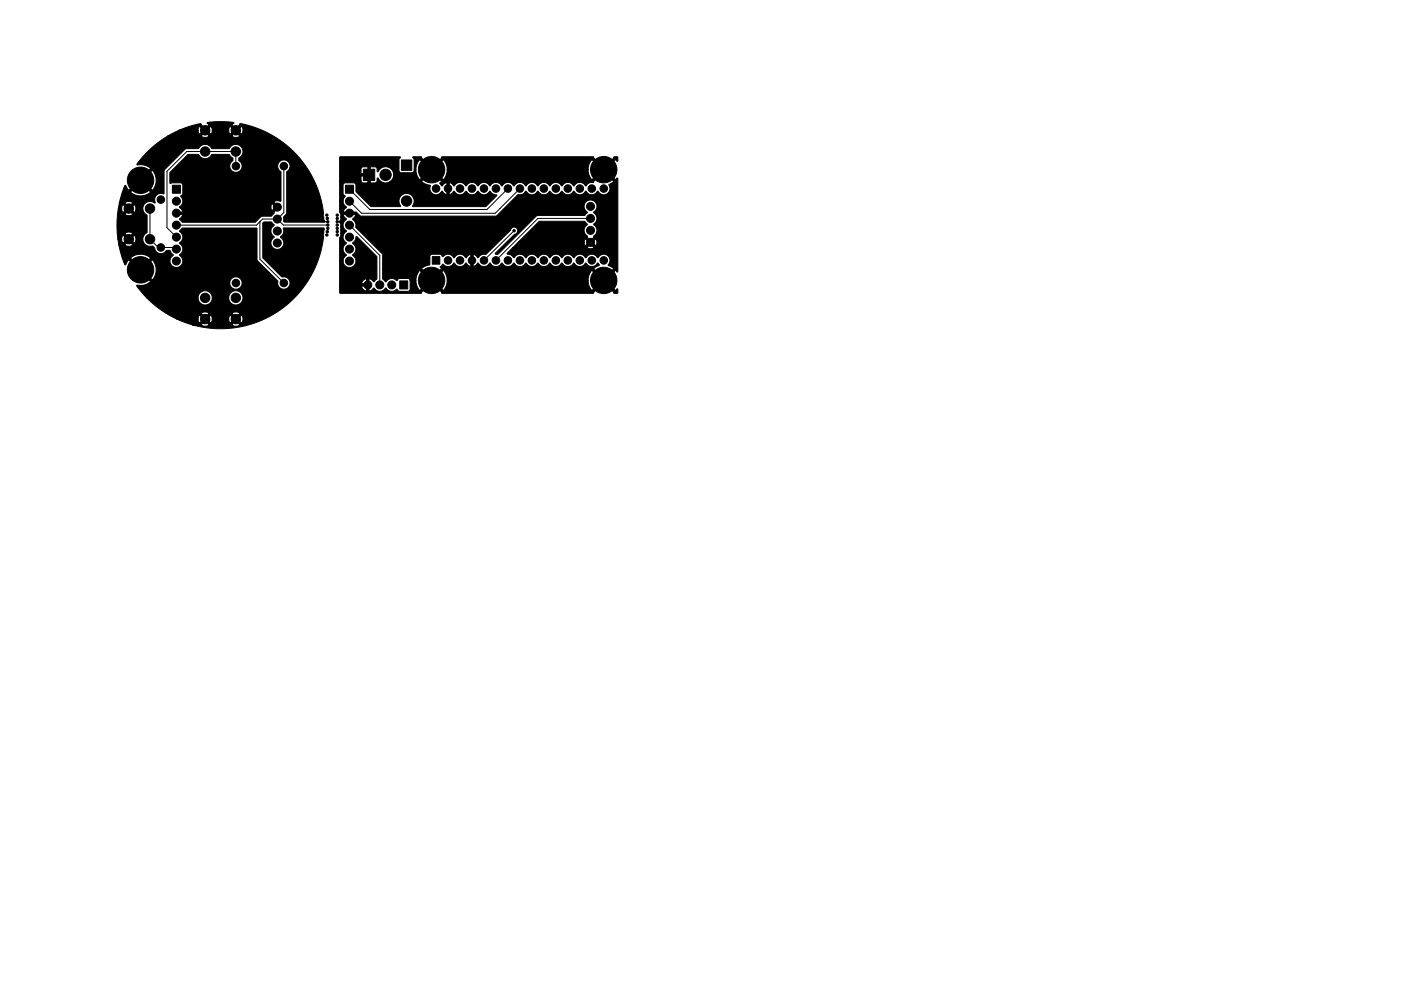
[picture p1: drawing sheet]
<svg xmlns="http://www.w3.org/2000/svg" width="297mm" height="210mm" viewBox="0 0 297 210" stroke-linecap="round" stroke-linejoin="round" font-family="sans-serif">
<g fill="#000" stroke="#000" stroke-width=".21">
<path d="M31.4 32l2.1-1.8 2.1-1.3h7a1.49 1.49 0 0 0 1.8 0h4.7a1.47 1.47 0 0 0 1.8 0l-.9-.9-.9 .9h-4.7l-.9-.9-.9 .9h-7l2.3-1.2h4.1l.3 .8 .8-.9h.8l.8 .9 .3-.8h3.5l.3 .8 .8-.9h.8l.8 .9a1.43 1.43 0 0 0 0-1.7l-.8 .8h-.8l-.8-.8-.3 .9h-3.5l-.3-.9-.8 .8h-.8l-.8-.8-.3 .9h-4.1l2.2-.9 2.4-.6 1 1.1 .9-.9-.5-.4 .7-.1 2.7-.1 2.2 .2 .1 .2-.5 .2 .9 .9 1-1.1a22.2 22.2 0 0 1 6.1 2.2l.2 .1a21.7 21.7 0 0 1 4.9 3.6l.1 .1a22 22 0 0 1 4.2 6l.8 1.6 .8 2.6 .5 2.9v1.2l.3 .6h-8.5l-.3-.2v-.9l.6-.6 .1-.3v-8.6a1.35 1.35 0 0 0 .4-2.1 1.35 1.35 0 0 0-2.1 0 1.35 1.35 0 0 0 .5 2.1v6.1l-.2 .1a1.35 1.35 0 0 0-1.4 .1l1.1 1.1-1.1 1.2 .1 .2-.6 .6h-2.1l-1.3 1.3h-15.4l-.7-.7 .6-.6 .1-.4h-1.4l-.2-.4 .2-.1h1.4l-.6-1.1h19.3l.3 .8 .7-.8-.7-.7-.3 .7h-19.3l.2-.2a1.48 1.48 0 0 0 0-2.1l.5-.5-.1-2-.4-.3h-1.8l-.4 .1-.1-2.3 3.8-3.8h2.4a1.58 1.58 0 0 0 2.8 0h3.5l.9 .7v.5a1.35 1.35 0 0 0-.4 2.1 1.35 1.35 0 0 0 2.1-.1 1.35 1.35 0 0 0-.5-2l.1-.5a1.54 1.54 0 0 0 .3-2.5 1.54 1.54 0 0 0-2.5 .5h-3.7a1.52 1.52 0 0 0-1.3-.9 1.52 1.52 0 0 0-1.4 .9l-2.8 .1-4.3 4.3-.2 .4v4.7l-.2 .2a1.33 1.33 0 0 0-1.5 .2 1.33 1.33 0 0 0-.2 1.6h-.2a1.55 1.55 0 0 0-2.2 .5 1.55 1.55 0 0 0 .7 2.2v3.6l-.3 .2a1.52 1.52 0 0 0-.4 2 1.52 1.52 0 0 0 1.8 .7l.5 .4a1.37 1.37 0 0 0 1 1.2 1.37 1.37 0 0 0 1.5-.7h.7l.7 1a1.55 1.55 0 0 0-.3 2.3 1.39 1.39 0 0 0 2.1-.3 1.39 1.39 0 0 0-.5-2l.5-.5a1.44 1.44 0 0 0-.5-2l.3-.3a1.44 1.44 0 0 0-.3-2.3l.7-.6h15.7l.1 6.7 4.4 4.5a1.35 1.35 0 0 0 1.1 1.8 1.35 1.35 0 0 0 1.5-1.5 1.35 1.35 0 0 0-1.8-1.2l-4-4v-7.4l.2-.2h1.6l.6 .6v.2a1.43 1.43 0 0 0 .1 2.4l-.1 .1a1.38 1.38 0 0 0-.2 2.1 1.38 1.38 0 0 0 2.1-.2 1.38 1.38 0 0 0-.6-2 1.62 1.62 0 0 0 .7-1.9h8.5l.1 .1-.4 3.6-1 3.6-1.6 3.3-2.4 3.2a21.9 21.9 0 0 1-22.5 6.7h1.8a1.49 1.49 0 0 0 1.8 0h4.7a1.47 1.47 0 0 0 1.8 0l-.9-.8-.9 .8h-4.7l-.9-.8-.9 .8h-1.8l-3.3-1.2h4.5l.3 .9 .8-.9h.8l.8 .9 .3-.9h3.5l.3 .9 .8-.9h.8l.8 .9a1.46 1.46 0 0 0 0-1.8l-.8 .9h-.8l-.8-.9-.3 .9h-3.5l-.3-.9-.8 .9h-.8l-.8-.9-.3 .9h-4.5l-2.3-1.2h7.4l.9 .8 .9-.8h4.7l.9 .8 .9-.8a1.45 1.45 0 0 0-1.8 0h-4.7a1.49 1.49 0 0 0-1.8 0h-7.4l-2.4-1.7-1.7-1.6h10.9v.2a1.51 1.51 0 0 0 1.6 1.3 1.51 1.51 0 0 0 1.4-1.5h3.5v.2a1.51 1.51 0 0 0 2.4 1 1.51 1.51 0 0 0-.2-2.5 1.51 1.51 0 0 0-2.2 1.3h-3.5v-.2a1.51 1.51 0 0 0-1.6-1.3 1.51 1.51 0 0 0-1.4 1.5h-10.9l-1.5-1.7-.6-1a4.2 4.2 0 0 0 2.6-.5h17.1l.1 .5a1.31 1.31 0 0 0 2.1 .5 1.31 1.31 0 0 0-.4-2.2 1.31 1.31 0 0 0-1.8 1.2h-17.1l.3-.2-2.1-2.2-1.4 1.4h-.2l-.2-.3 1.4-1.5h.8l2.1 2.2a3.3 3.3 0 0 0 0-4.3l-2.1 2.1h-.8l-2.1-2.1-.6 1-.2 .1-.6-1.5h1.7l2.2 2.2 2.2-2.2a3.3 3.3 0 0 0-4.4 0h-1.7l-.7-2.7h1.2a1.46 1.46 0 0 0 1.8 0l-.9-.9-.9 .9h-1.2l-.2-1.2h.8l.3 .8 .8-.9h.8l.8 .9a1.43 1.43 0 0 0 0-1.7l-.8 .8h-.8l-.8-.8-.3 .9h-.8l-.1-1.3h1.5l.9 .9 .9-.9a1.45 1.45 0 0 0-1.8 0h-1.5l-.1-1.8 .1-2.2h1.5a1.47 1.47 0 0 0 1.8 0l-.9-.9-.9 .9h-1.5l.2-1.2h.7l.3 .8 .8-.9h.8l.8 .9a1.43 1.43 0 0 0 0-1.7l-.8 .8h-.8l-.8-.8-.3 .9h-.7l.2-1.3h1.1l.9 .9 .9-.9a1.45 1.45 0 0 0-1.8 0h-1.1l.6-2.2h1.7a3.3 3.3 0 0 0 4.3 0l-2.1-2.2-2.2 2.2h-1.7l.6-1.5 .2 .1 .6 1 2.1-2.2h.8l2.1 2.2a3.2 3.2 0 0 0 0-4.3l-2.1 2.1h-.8l-1.4-1.4 .4-.3 1.4 1.4 2.2-2.2a3.6 3.6 0 0 0-3-.7l.6-.9zM77 35.9h2.4v2.4h-2.4zM72 33.3h12.8l.1 .1-.3 .5v2.3l.3 .4h2.5l.4-.2v-.4h.4l.2 1 .6 1.1 2.1-2.1h.8l2.1 2.1a3.1 3.1 0 0 0 .8-2.1h29.9l.2 1 .6 1.1 2.1-2.1-2.1-2.1a3.1 3.1 0 0 0-.8 2.1h-29.9l-.2-1.1-.6-1-2.1 2.1h-.8l-2.1-2.1-.6 1-.2 1.1h-.4v-2.2l-.3-.4 .1-.1h1.7l.1 .2 2.1 2.1 2.1-2.1 .1-.2h32.1l2.2 2.3 2.1-2.1v-.2h.8l.1 .9h-.2l-.3-.3-2.1 2.1 2.1 2.1 .3-.3 .2 .1v19.7l-.2 .1-.3-.3-2.1 2.1 2.1 2.1 .5-.3-.1 .9h-.7l-.1-.2-2.1-2.1-2.2 2.3h-32.1l-2.2-2.3-2.1 2.1-.1 .2h-17.3v-1.5h4.6a1.3 1.3 0 0 0 1.1 1.1v-1.1h-5.7v-.5h5.7v-1.1a1.34 1.34 0 0 0-1.1 1.1h-4.6v-4.8h.7a1.39 1.39 0 0 0 2.2 1.1 1.39 1.39 0 0 0-.2-2.4l.5-.5a1.44 1.44 0 0 0-.5-2l.6-.6 .2-.8h.2l4.2 4.3v4.7l-.7 .6-.5-.5-.5-.2v2.7l.5-.2 .5-.5a1.52 1.52 0 0 0 2.4 .2l.1-.2a1.6 1.6 0 0 0 2.5 .3l.4 .4 2.1-.1 .3-.3v-1.9h1.2l.2 1 .6 1.1 2.1-2.1h.8l2.1 2.1a3.3 3.3 0 0 0 .8-2.1h29.9l.2 1 .6 1.1 2.1-2.1-2.1-2.1-.6 1-.2 1.1h-29.9l-.2-1.1-.6-1-2.1 2.1h-.8l-2.1-2.1a3.1 3.1 0 0 0-.8 2.1h-1.2l-.5-.4h-1.9l-.5 .5-.3-.3a1.35 1.35 0 0 0-1.9 .4l-.2 .1-.6-.6v-2.2h8.2l2.2 2.1 2.1-2.1-.3-.4 .5-.5h.2a1.39 1.39 0 0 0 2.3-.3 1.43 1.43 0 0 0 2.5 0l.6 .6 .9 .1 .6-.2 .4-.5a1.43 1.43 0 0 0 2.6 0 1.43 1.43 0 0 0 2.5 0 1.43 1.43 0 0 0 2.6 0 1.43 1.43 0 0 0 2.5 0 1.43 1.43 0 0 0 2.5 0 1.43 1.43 0 0 0 2.6 0 1.43 1.43 0 0 0 2.5 0 1.43 1.43 0 0 0 2.6 0 1.43 1.43 0 0 0 2.5 0 1.43 1.43 0 0 0 2.5 0l.4 .5-1.3 .7 2.2 2.1 2.2-2.1-1.2-.7a1.38 1.38 0 0 0 .2-1.7 1.38 1.38 0 0 0-1.6-.6l-.9 .7a1.39 1.39 0 0 0-1.3-.8 1.39 1.39 0 0 0-1.2 .8 1.43 1.43 0 0 0-2.5 0 1.43 1.43 0 0 0-2.6 0 1.43 1.43 0 0 0-2.5 0 1.43 1.43 0 0 0-2.6 0 1.43 1.43 0 0 0-2.5 0 1.43 1.43 0 0 0-2.5 0 1.59 1.59 0 0 0-1.3-.8l-.2-.2 1.2-1.2 15.7 .1a1.29 1.29 0 0 0 1.6-.1l-.8-.7-.8 .7h-15.7l1.2-1.1h13.9l.3 .8 .7-.8h.8l.7 .8a1.33 1.33 0 0 0 0-1.5l-.7 .7h-.8l-.7-.7-.3 .7h-13.9l4.4-4.5h9.6l.6 .6v.2a1.44 1.44 0 0 0 .1 2.5l-.2 .1 .8 .8 .8-.8-.2-.2 .3-.2a1.44 1.44 0 0 0-.3-2.3 1.49 1.49 0 0 0 0-2.5 1.4 1.4 0 0 0 .5-2.2 1.4 1.4 0 0 0-2.2 .1 1.4 1.4 0 0 0 .5 2.1l-.7 .6-10.1 .1-8.2 8.1h-.5l-.1-.2 4.1-4 .5-.3 .2-.5-.2-.4a.76 .76 0 0 0-.9-.2l-5.7 5.7a1.5 1.5 0 0 0-1.7 .7l-.4-.5-.6-.2v2.5h-.5v-2.5l-1.1 .7a1.39 1.39 0 0 0-1.2-.8 1.39 1.39 0 0 0-1.2 .8 1.39 1.39 0 0 0-2.3-.3h-.2l-.4-.5-2 .1-.3 .3v1.9l-1.1 .4-.7 .4h-8.2v-3.1l-5.7-5.7a1.58 1.58 0 0 0-.7-1.7l.6-.6 .1-.4h-2.6l.2 .5 .4 .4v.2a1.37 1.37 0 0 0-.5 1.8l.5 .6v.2a1.43 1.43 0 0 0 .1 2.4 1.48 1.48 0 0 0 0 2.5l-.6 .6-.2 .7h-.7v-4.9l.3-.6v-2.2l-.4-.7a1.31 1.31 0 0 0 .4-1.2l-.3-.8v-2.3h.7l.2 .6 .5 .6-.6 1.1h2.7l.7 .7 .5 .2h28.3l.4-.2 4.4-4.4a1.61 1.61 0 0 0 1.7-.7 1.43 1.43 0 0 0 2.5 0 1.43 1.43 0 0 0 2.6 0 1.43 1.43 0 0 0 2.5 0 1.43 1.43 0 0 0 2.6 0 1.43 1.43 0 0 0 2.5 0 1.43 1.43 0 0 0 2.5 0 1.38 1.38 0 0 0 2 .5 1.38 1.38 0 0 0 .4-1.9l1-.7-2.1-2.1-2.3 2.3a1.3 1.3 0 0 0-1.4 .7h-.2a1.33 1.33 0 0 0-2.4 0h-.2a1.31 1.31 0 0 0-2.1-.2l-.2 .2h-.2a1.33 1.33 0 0 0-2.4 0h-.2a1.31 1.31 0 0 0-2.1-.2l-.2 .2h-.2a1.33 1.33 0 0 0-2.3 0h-.2a1.31 1.31 0 0 0-2.2-.2l-.2 .2h-.2a1.33 1.33 0 0 0-2.3 0h-.2a1.31 1.31 0 0 0-2.2-.2l-.2 .2h-.2a1.33 1.33 0 0 0-2.3 0h-.2a1.31 1.31 0 0 0-2.1-.2l-.2 .2h-.2a1.33 1.33 0 0 0-2.4 0l-1.1-.7v2.6l.6-.3 .5-.4a1.43 1.43 0 0 0 2.5 0 1.43 1.43 0 0 0 2.5 0 1.43 1.43 0 0 0 2.6 0 1.61 1.61 0 0 0 1.2 .7l.2 .1v.1l-2.3 2.3h-15.4l-.1-.1a1.64 1.64 0 0 0-.2-2.2 1.64 1.64 0 0 0-2.3 0 1.64 1.64 0 0 0-.1 2.3h-6.3l-3.1-3.1v-1.5l-.5-.4h-1.8l-.3 .1-.2 .4v1.8l.5 .6-.5 1h-.7v-4.4h4.5l.4 .5h2.6l.4-.2 .1-.7 .1-.2 .7 .9a1.71 1.71 0 0 0 1.7 0l6.8-.1 1 .6 .9 .2a1.39 1.39 0 0 0 .7 1.9 1.39 1.39 0 0 0 1.8-.6l.5 .4 .5 .3v-2.6l-1 .7-.5-.5 .4-.4-2.1-2.1-2.2 2.1h-6.6a1.74 1.74 0 0 0 .1-2.8 1.74 1.74 0 0 0-2.7 .8l-.2-.8-.2-.2-1.2-.1v3.4h-.5v-1.4h-1.5v.9h-4.5v-1.5h6v-1.4l-1.3 .1-.2 .3v1h-4.5zM85.1 33.9h2.2v2.2h-2.2zM36.6 39.3h1.7v1.7h-1.7zM73.3 39.3h1.7v1.7h-1.7zM84.7 59.6h1.7v1.7h-1.7zM91.7 54.4h1.6v1.6h-1.6z"/>
<circle cx="29.8" cy="38.2" r="2.8"/>
<circle cx="29.8" cy="38.2" r="1.8"/>
<circle cx="43.5" cy="27.6" r="1"/>
<circle cx="43.5" cy="32.1" r="1"/>
<circle cx="50" cy="27.6" r="1"/>
<circle cx="50" cy="32.1" r="1"/>
<circle cx="50" cy="35.2" r=".8"/>
<circle cx="60.2" cy="35.2" r=".8"/>
<circle cx="81.7" cy="37.1" r="1.2"/>
<circle cx="91.5" cy="36" r="2.8"/>
<circle cx="91.5" cy="36" r="1.8"/>
<circle cx="128" cy="36" r="2.8"/>
<circle cx="128" cy="36" r="1.8"/>
<circle cx="27.3" cy="50.7" r="1"/>
<circle cx="27.3" cy="44.2" r="1"/>
<circle cx="29.8" cy="57.2" r="2.8"/>
<circle cx="29.8" cy="57.2" r="1.8"/>
<circle cx="31.8" cy="50.7" r="1"/>
<circle cx="31.8" cy="44.2" r="1"/>
<circle cx="34.1" cy="52.5" r=".8"/>
<circle cx="34.1" cy="42.3" r=".8"/>
<circle cx="37.4" cy="42.7" r=".85"/>
<circle cx="37.4" cy="55.4" r=".85"/>
<circle cx="37.4" cy="52.8" r=".85"/>
<circle cx="37.4" cy="45.2" r=".85"/>
<circle cx="37.4" cy="47.8" r=".85"/>
<circle cx="37.4" cy="50.3" r=".85"/>
<circle cx="58.8" cy="51.6" r=".85"/>
<circle cx="58.8" cy="49" r=".85"/>
<circle cx="58.8" cy="43.9" r=".85"/>
<circle cx="58.8" cy="46.5" r=".85"/>
<circle cx="69.3" cy="49.8" r=".25"/>
<circle cx="69.3" cy="45.6" r=".25"/>
<circle cx="69.4" cy="49.1" r=".25"/>
<circle cx="69.4" cy="46.3" r=".25"/>
<circle cx="69.5" cy="47.7" r=".25"/>
<circle cx="69.5" cy="47" r=".25"/>
<circle cx="69.5" cy="48.4" r=".25"/>
<circle cx="71.5" cy="49.8" r=".25"/>
<circle cx="71.5" cy="49.1" r=".25"/>
<circle cx="71.5" cy="46.3" r=".25"/>
<circle cx="71.5" cy="45.6" r=".25"/>
<circle cx="71.5" cy="47" r=".25"/>
<circle cx="71.5" cy="47.7" r=".25"/>
<circle cx="71.5" cy="48.4" r=".25"/>
<circle cx="74.1" cy="42.7" r=".85"/>
<circle cx="74.1" cy="47.8" r=".85"/>
<circle cx="74.1" cy="45.2" r=".85"/>
<circle cx="74.1" cy="50.3" r=".85"/>
<circle cx="74.1" cy="55.4" r=".85"/>
<circle cx="74.1" cy="52.8" r=".85"/>
<circle cx="86.2" cy="42.7" r="1.1"/>
<circle cx="91.5" cy="59.5" r="2.8"/>
<circle cx="91.5" cy="59.5" r="1.8"/>
<circle cx="92.4" cy="40" r=".8"/>
<circle cx="95" cy="40" r=".8"/>
<circle cx="95" cy="55.2" r=".8"/>
<circle cx="97.5" cy="40" r=".8"/>
<circle cx="97.5" cy="55.2" r=".8"/>
<circle cx="100.1" cy="40" r=".8"/>
<circle cx="100.1" cy="55.2" r=".8"/>
<circle cx="102.6" cy="40" r=".8"/>
<circle cx="102.6" cy="55.2" r=".8"/>
<circle cx="104.5" cy="49" r=".25"/>
<circle cx="105.1" cy="40" r=".8"/>
<circle cx="105.1" cy="55.2" r=".8"/>
<circle cx="107.7" cy="40" r=".8"/>
<circle cx="107.7" cy="55.2" r=".8"/>
<circle cx="109" cy="48.9" r=".25"/>
<circle cx="110.2" cy="40" r=".8"/>
<circle cx="110.2" cy="55.2" r=".8"/>
<circle cx="112.8" cy="40" r=".8"/>
<circle cx="112.8" cy="55.2" r=".8"/>
<circle cx="115.3" cy="40" r=".8"/>
<circle cx="115.3" cy="55.2" r=".8"/>
<circle cx="117.8" cy="40" r=".8"/>
<circle cx="117.8" cy="55.2" r=".8"/>
<circle cx="120.4" cy="40" r=".8"/>
<circle cx="120.4" cy="55.2" r=".8"/>
<circle cx="122.9" cy="40" r=".8"/>
<circle cx="122.9" cy="55.2" r=".8"/>
<circle cx="125.2" cy="46.3" r=".85"/>
<circle cx="125.2" cy="51.4" r=".85"/>
<circle cx="125.2" cy="48.9" r=".85"/>
<circle cx="125.2" cy="43.8" r=".85"/>
<circle cx="125.5" cy="40" r=".8"/>
<circle cx="125.5" cy="55.2" r=".8"/>
<circle cx="128" cy="59.5" r="2.8"/>
<circle cx="128" cy="59.5" r="1.8"/>
<circle cx="128" cy="40" r=".8"/>
<circle cx="128" cy="55.2" r=".8"/>
<circle cx="43.5" cy="63.2" r="1"/>
<circle cx="43.5" cy="67.7" r="1"/>
<circle cx="50" cy="63.2" r="1"/>
<circle cx="50" cy="67.7" r="1"/>
<circle cx="50" cy="60" r=".8"/>
<circle cx="60.2" cy="60" r=".8"/>
<circle cx="78" cy="60.4" r=".85"/>
<circle cx="80.5" cy="60.4" r=".85"/>
<circle cx="83.1" cy="60.4" r=".85"/>
</g>
<g fill="none" stroke="#000" stroke-width=".21">
<path d="M50 35.2v-3.1h-10.4l-4.2 4.2v12l2 2M60.2 35.2v9.9l-1.4 1.4M31.8 44.2v6.5l1.8 1.8h3.5l.3 .3M55.1 47v8l5.1 5M58.8 46.5l1.3 1.2h9.4M58.8 46.5h-3.1l-1.3 1.3h-17M68.3 47h1.2M74.1 42.7l2.6 2.5h28.3l1-.9M74.1 47.8l6.4 6.4v6.2M106 44.2v.1M107.7 40l-4.5 4.4h-24.8l-4.3-4.3M109 48.9l-6.4 6.3"/>
<path d="M110.2 40l-4.2 4.2M125.2 46.3h-11.1l-9 8.9"/>
</g>
</svg>
